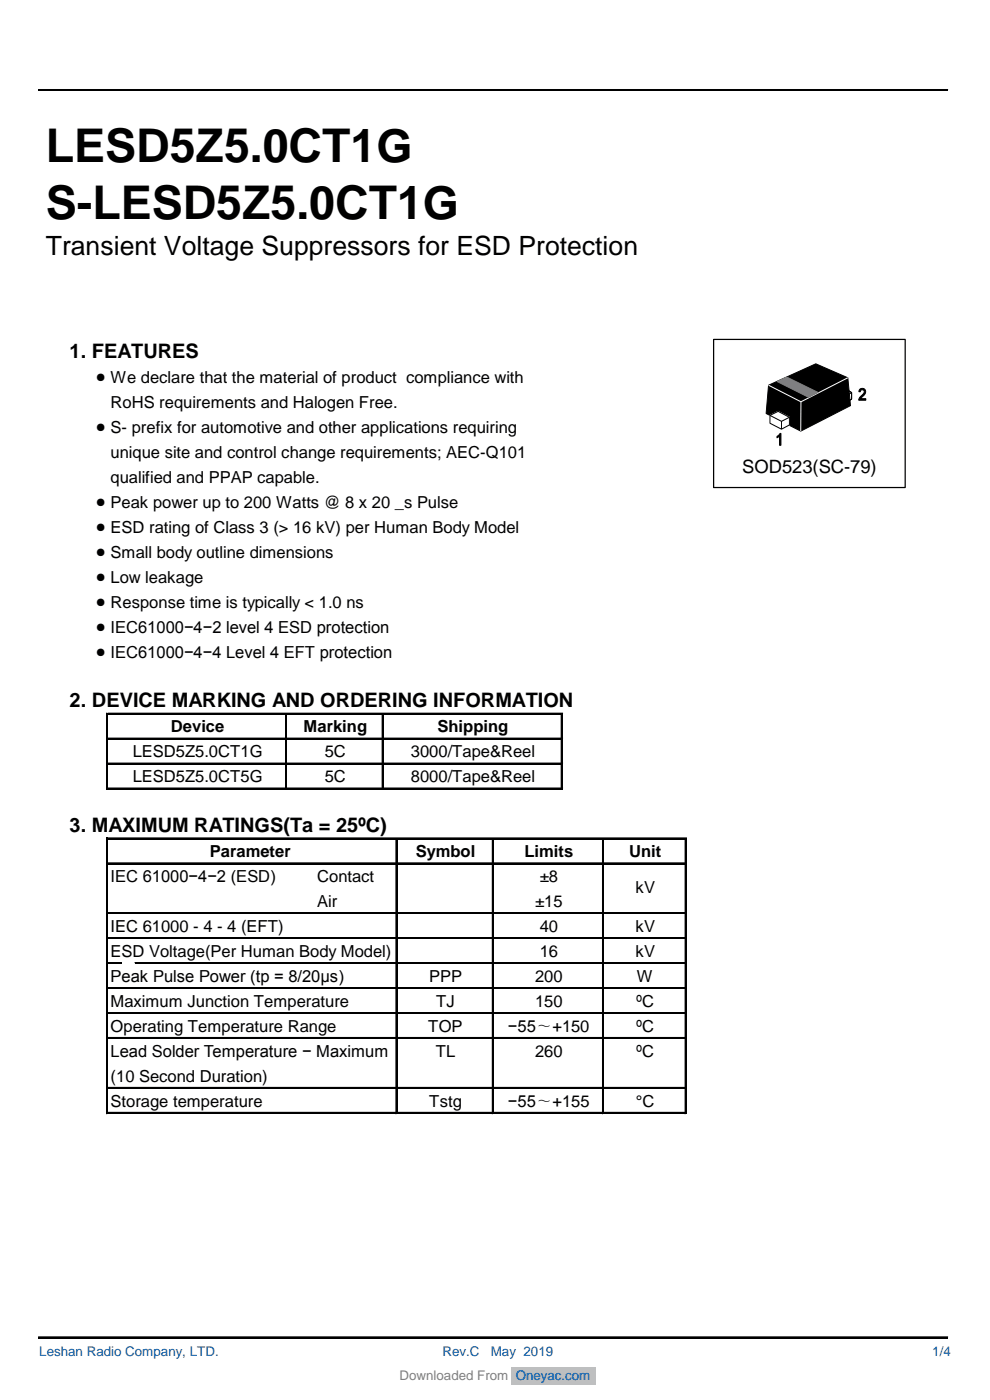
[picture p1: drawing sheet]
<svg xmlns="http://www.w3.org/2000/svg" width="210mm" height="297mm" viewBox="0 0 210 297" stroke-linecap="round" stroke-linejoin="round" font-family="sans-serif">
<defs><g id="words">
<g font-size="9.9">
<text x="9.7" y="34.5">LESD5Z5.0CT1G</text>
<text x="9.7" y="46.4">S-LESD5Z5.0CT1G</text>
</g>
<text font-size="5.6" x="9.7" y="54.1">Transient Voltage Suppressors for ESD Protection</text>
<g font-size="4.2">
<text x="14.8" y="76">1. FEATURES</text>
<text x="14.8" y="150.1">2. DEVICE MARKING AND ORDERING INFORMATION</text>
<text x="14.8" y="176.6">3. MAXIMUM RATINGS(Ta = 25ºC)</text>
</g>
<text font-size="3.9" x="157.5" y="100.3">SOD523(SC-79)</text>
<g font-size="3.5">
<text x="23.5" y="81.3">We declare that the material of product compliance with</text>
<text x="23.5" y="86.6">RoHS requirements and Halogen Free.</text>
<text x="23.5" y="91.9">S- prefix for automotive and other applications requiring</text>
<text x="23.5" y="97.2">unique site and control change requirements; AEC-Q101</text>
<text x="23.5" y="102.5">qualified and PPAP capable.</text>
<text x="23.5" y="107.8">Peak power up to 200 Watts @ 8 x 20 _s Pulse</text>
<text x="23.5" y="113">ESD rating of Class 3 (&gt; 16 kV) per Human Body Model</text>
<text x="23.5" y="118.3">Small body outline dimensions</text>
<text x="23.5" y="123.6">Low leakage</text>
<text x="23.5" y="128.9">Response time is typically &lt; 1.0 ns</text>
<text x="23.5" y="134.2">IEC61000−4−2 level 4 ESD protection</text>
<text x="23.5" y="139.5">IEC61000−4−4 Level 4 EFT protection</text>
<text x="36.2" y="155.4">Device</text>
<text x="64.4" y="155.4">Marking</text>
<text x="92.8" y="155.4">Shipping</text>
<text x="28.2" y="160.7">LESD5Z5.0CT1G</text>
<text x="68.9" y="160.7">5C</text>
<text x="87.2" y="160.7">3000/Tape&amp;Reel</text>
<text x="28.2" y="166">LESD5Z5.0CT5G</text>
<text x="68.9" y="166">5C</text>
<text x="87.2" y="166">8000/Tape&amp;Reel</text>
<text x="44.5" y="181.8">Parameter</text>
<text x="88.2" y="181.8">Symbol</text>
<text x="111.2" y="181.8">Limits</text>
<text x="133.5" y="181.8">Unit</text>
<text x="23.5" y="187.1">IEC 61000−4−2 (ESD)</text>
<text x="67.3" y="187.1">Contact</text>
<text x="114.5" y="187.1">±8</text>
<text x="134.8" y="189.6">kV</text>
<text x="23.5" y="197.7">IEC 61000 - 4 - 4 (EFT)</text>
<text x="67.3" y="192.4">Air</text>
<text x="113.5" y="192.4">±15</text>
<text x="114.5" y="197.7">40</text>
<text x="134.8" y="197.7">kV</text>
<text x="23.5" y="203">ESD Voltage(Per Human Body Model)</text>
<text x="114.5" y="203">16</text>
<text x="134.8" y="203">kV</text>
<text x="23.5" y="208.3">Peak Pulse Power (tp = 8/20μs)</text>
<text x="91" y="208.3">PPP</text>
<text x="113.5" y="208.3">200</text>
<text x="135.1" y="208.3">W</text>
<text x="23.5" y="213.6">Maximum Junction Temperature</text>
<text x="92.5" y="213.6">TJ</text>
<text x="113.5" y="213.6">150</text>
<text x="135" y="213.6">ºC</text>
<text x="23.5" y="218.9">Operating Temperature Range</text>
<text x="90.9" y="218.9">TOP</text>
<text x="107.8" y="218.9">−55∼+150</text>
<text x="135" y="218.9">ºC</text>
<text x="23.5" y="224.2">Lead Solder Temperature − Maximum</text>
<text x="92.4" y="224.2">TL</text>
<text x="113.5" y="224.2">260</text>
<text x="135" y="224.2">ºC</text>
<text x="23.5" y="229.5">(10 Second Duration)</text>
<text x="23.5" y="234.8">Storage temperature</text>
<text x="91.1" y="234.8">Tstg</text>
<text x="107.8" y="234.8">−55∼+155</text>
<text x="134.9" y="234.8">°C</text>
</g>
<g font-size="2.8" fill="#095ca8">
<text x="8.3" y="287.8">Leshan Radio Company, LTD.</text>
<text x="93.9" y="287.8">Rev.C</text>
<text x="104.1" y="287.8">May 2019</text>
<text x="197.8" y="287.8">1/4</text>
</g>
<text font-size="2.8" fill="#808080" x="84.8" y="292.8">Downloaded From</text>
<text font-size="2.8" fill="#00f" x="109.4" y="292.8">Oneyac.com</text>
<g font-size="2.1">
<text x="20.3" y="80.9">●</text>
<text x="20.3" y="91.5">●</text>
<text x="20.3" y="107.4">●</text>
<text x="20.3" y="112.7">●</text>
<text x="20.3" y="118">●</text>
<text x="20.3" y="123.2">●</text>
<text x="20.3" y="128.5">●</text>
<text x="20.3" y="133.8">●</text>
<text x="20.3" y="139.1">●</text>
</g>
</g></defs>
<g fill="none" stroke="#000" stroke-width=".21">
<path d="M8.2 19h192.8M163.3 88.1l1.8-.8 2.4 1.2v1.7l-1.7 .9-2.5-1.3zM163.3 88.1l2.5 1.3v1.7M167.5 88.5l-1.7 .9M176.1 82.9l2-1.2 2.6 1.6v1.4l-1.9 1.1-2.6-1.6zM176.2 84.2l-.1-1.3 2-1.2 2.6 1.6v1.4l-1.9 1.1M180.7 83.3l-2 1.2M22.6 151.3v16.2M23 151.3h96.3M23 156.6h96.3M60.6 151.6v15.9M81.1 151.6v15.9"/>
<path d="M119 151.6v15.9M22.6 177.8v58.5M23 161.9h96.3M23 167.2h96.3M23 177.8h122.6M84 178.1v58.2M104.4 178.1v58.2M127.8 178.1v58.2M145.3 178.1v58.2M23 183.1h122.6M23 193.6h122.6M23 198.9h122.6"/>
<path d="M23 204.2h2.7M23 209.5h122.6M23 214.8h122.6M28.6 204.2h117M23 220.1h122.6M23 230.7h122.6M23 236h122.6M8.2 283.6h192.8"/>
</g>
<g fill="none" stroke="#000" stroke-width=".34">
<path d="M8.2 19.1h192.8M22.8 151.3v16.2M23 151.4h96.4M23 156.7h96.4M60.8 151.6v15.9M81.2 151.6v15.9M119.2 151.6v15.9M22.8 177.7v58.6M23 162h96.4M23 167.3h96.4M23 177.9h122.7M84.1 178.1v58.2"/>
<path d="M104.6 178.1v58.2M128 178.1v58.2M145.5 178.1v58.2M23 183.2h122.7M23 193.8h122.7M23 199.1h122.7M23 204.4h2.7M23 209.7h122.7M23 215h122.7M28.6 204.4h117.1M23 220.2h122.7M23 230.8h122.7"/>
<path d="M23 236.1h122.7M8.2 283.8h192.8"/>
</g>
<path d="M151.4 72h40.6v31.4h-40.6z" fill="none" stroke="#000" stroke-width=".26"/>
<path d="M164.8 92.6l.7-.6h.2v2.5h-.3v-2l-.6 .4zM182.4 82.6a.78 .78 0 0 1 1.2 .1 .78 .78 0 0 1-.3 1.2l-.7 .7h1.1v.3h-1.5l.2-.6 .5-.5a.62 .62 0 0 0 .4-.5 .62 .62 0 0 0-.3-.6l-.4 .1-.1 .3h-.3z" fill="#000" stroke="#000" stroke-width=".21"/>
<path d="M163 81.7l10.1-4.5 6.8 2.9 .5 6-10.5 5.4-7.4-3.8z" fill-rule="evenodd" fill="#000" stroke="#000" stroke-width=".21"/>
<path d="M169.9 85.2v6.3M179.9 80.1l-10 5.1-6.9-3.5" fill="none" stroke="#fff" stroke-width=".21"/>
<path d="M163.3 88.1l1.8-.8 2.4 1.2v1.7l-1.7 .9-2.5-1.3z" fill-rule="evenodd" fill="#fff" stroke="#fff" stroke-width=".21"/>
<path d="M164.8 80.9l2.1-.9 6.6 3.3-1.9 1z" fill-rule="evenodd" fill="#808080" stroke="#808080" stroke-width=".21"/>
<path d="M82.7 288.5h47.5v6.4h-47.5z" fill="#fff"/>
<path d="M108.3 290.1h18v3.7h-18z" fill="#c0c0c0"/>
<use href="#words"/>
</svg>
